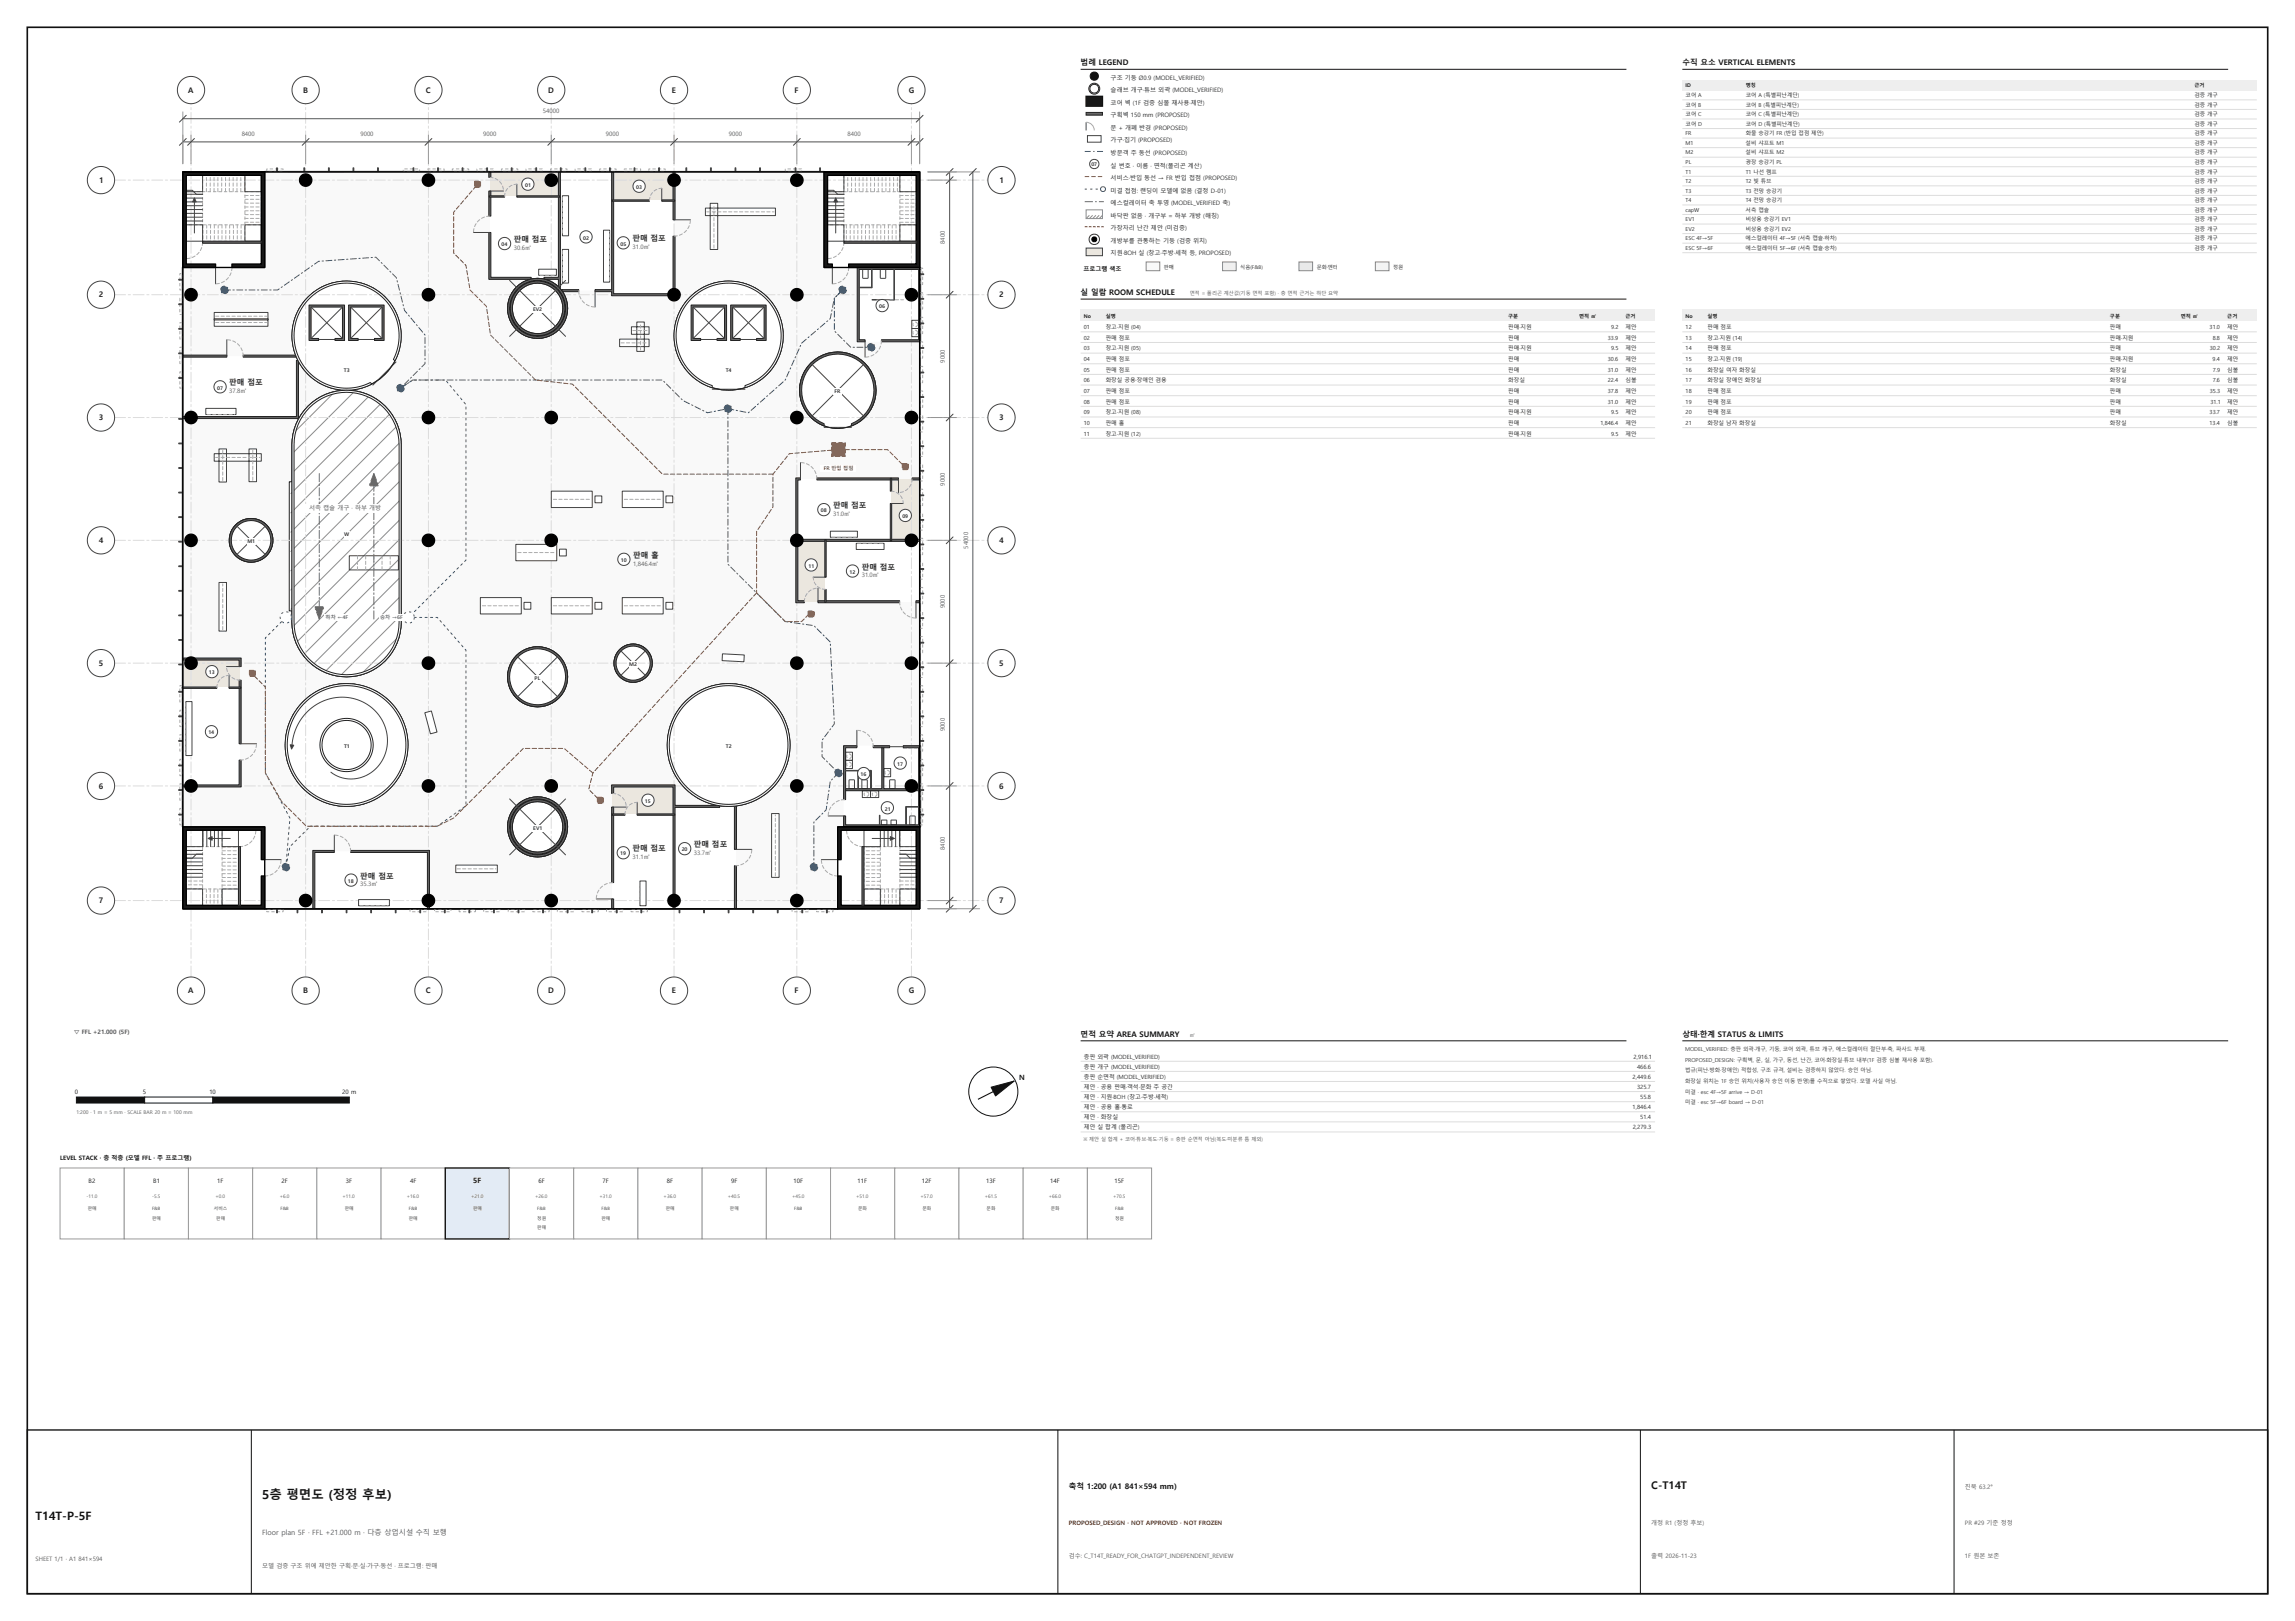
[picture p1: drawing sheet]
<svg xmlns="http://www.w3.org/2000/svg" width="841mm" height="594mm" viewBox="0 0 841 594" stroke-linecap="round" stroke-linejoin="round" font-family="sans-serif">
<defs><g id="words">
<text font-size="4.6" fill="#111" x="96.1" y="549.2">5층 평면도 (정정 후보)</text>
<text font-size="4.2" fill="#111" x="13" y="557">T14T-P-5F</text>
<text font-size="3.9" fill="#111" x="605.1" y="545.6">C-T14T</text>
<g font-size="2.8" fill="#111">
<text x="396" y="24">범례 LEGEND</text>
<text x="616.5" y="24">수직 요소 VERTICAL ELEMENTS</text>
<text x="396" y="108.2">실 일람 ROOM SCHEDULE</text>
<text x="396" y="380">면적 요약 AREA SUMMARY</text>
<text x="616.5" y="380">상태·한계 STATUS &amp; LIMITS</text>
<text x="391.7" y="545.6">축척 1:200 (A1 841×594 mm)</text>
</g>
<g font-size="2.8" fill="#222">
<text x="69" y="34">A</text>
<text x="111" y="34">B</text>
<text x="156.1" y="34">C</text>
<text x="200.9" y="34">D</text>
<text x="246.2" y="34">E</text>
<text x="291.2" y="34">F</text>
<text x="333" y="34">G</text>
<text x="36.3" y="67">1</text>
<text x="366.3" y="67">1</text>
<text x="188.3" y="88.7">판매 점포</text>
<text x="231.8" y="88.5">판매 점포</text>
<text x="36.2" y="109">2</text>
<text x="366.2" y="109">2</text>
<text x="84" y="141.2">판매 점포</text>
<text x="36.2" y="154">3</text>
<text x="366.2" y="154">3</text>
<text x="305.3" y="186.2">판매 점포</text>
<text x="36.2" y="199">4</text>
<text x="366.2" y="199">4</text>
<text x="232" y="204.4">판매 홀</text>
<text x="315.8" y="208.7">판매 점포</text>
<text x="36.2" y="244">5</text>
<text x="366.2" y="244">5</text>
<text x="36.2" y="289">6</text>
<text x="366.2" y="289">6</text>
<text x="231.8" y="312">판매 점포</text>
<text x="254.3" y="310.5">판매 점포</text>
<text x="132" y="322">판매 점포</text>
<text x="36.2" y="331">7</text>
<text x="366.2" y="331">7</text>
<text x="69" y="364">A</text>
<text x="111" y="364">B</text>
<text x="156.1" y="364">C</text>
<text x="200.9" y="364">D</text>
<text x="246.2" y="364">E</text>
<text x="291.2" y="364">F</text>
<text x="333" y="364">G</text>
</g>
<g font-size="2.6" fill="#111">
<text x="373.4" y="395.7">N</text>
<text x="173.4" y="433.5">5F</text>
</g>
<text font-size="2.6" fill="#555" x="96.1" y="562.4">Floor plan 5F · FFL +21.000 m · 다층 상업시설 수직 보행</text>
<g font-size="2.2" fill="#222">
<text x="407" y="29.2">구조 기둥 Ø0.9 (MODEL_VERIFIED)</text>
<text x="407" y="33.8">슬래브 개구·튜브 외곽 (MODEL_VERIFIED)</text>
<text x="407" y="38.4">코어 벽 (1F 검증 심볼 재사용·제안)</text>
<text x="407" y="43">구획벽 150 mm (PROPOSED)</text>
<text x="407" y="47.6">문 + 개폐 반경 (PROPOSED)</text>
<text x="407" y="52.2">가구·집기 (PROPOSED)</text>
<text x="407" y="56.8">방문객 주 동선 (PROPOSED)</text>
<text x="407" y="61.4">실 번호 · 이름 · 면적(폴리곤 계산)</text>
<text x="407" y="66">서비스·반입 동선 → FR 반입 접점 (PROPOSED)</text>
<text x="407" y="70.6">미결 접점: 랜딩이 모델에 없음 (결정 D-01)</text>
<text x="407" y="75.2">에스컬레이터 축 투영 (MODEL_VERIFIED 축)</text>
<text x="407" y="79.8">바닥판 없음 · 개구부 = 하부 개방 (해칭)</text>
<text x="407" y="84.4">가장자리 난간 제안 (미검증)</text>
<text x="407" y="89">개방부를 관통하는 기둥 (검증 위치)</text>
<text x="407" y="93.6">지원·BOH 실 (창고·주방·세척 등, PROPOSED)</text>
</g>
<g font-size="2.2" fill="#555">
<text x="198.9" y="41.5">54000</text>
<text x="88.6" y="50">8400</text>
<text x="132.1" y="50">9000</text>
<text x="177.1" y="50">9000</text>
<text x="222.1" y="50">9000</text>
<text x="267.1" y="50">9000</text>
<text x="310.6" y="50">8400</text>
<text x="346.3" y="89.4" transform="rotate(-90 346.3 89.4)">8400</text>
<text x="188.3" y="91.5">30.6㎡</text>
<text x="231.8" y="91.3">31.0㎡</text>
<text x="346.3" y="132.9" transform="rotate(-90 346.3 132.9)">9000</text>
<text x="84" y="144">37.8㎡</text>
<text x="346.3" y="177.9" transform="rotate(-90 346.3 177.9)">9000</text>
<text x="113.3" y="186.8">서측 캡슐 개구 · 하부 개방</text>
<text x="305.3" y="189">31.0㎡</text>
<text x="354.7" y="201.1" transform="rotate(-90 354.7 201.1)">54000</text>
<text x="232" y="207.2">1,846.4㎡</text>
<text x="315.8" y="211.5">31.0㎡</text>
<text x="346.3" y="222.9" transform="rotate(-90 346.3 222.9)">9000</text>
<text x="346.3" y="267.9" transform="rotate(-90 346.3 267.9)">9000</text>
<text x="346.3" y="311.4" transform="rotate(-90 346.3 311.4)">8400</text>
<text x="231.8" y="314.8">31.1㎡</text>
<text x="254.3" y="313.3">33.7㎡</text>
<text x="132" y="324.8">35.3㎡</text>
<text x="27" y="379">▽ FFL +21.000 (5F)</text>
<text x="720.1" y="545.6">진북 63.2°</text>
<text x="605.1" y="558.8">개정 R1 (정정 후보)</text>
<text x="720.1" y="558.8">PR #29 기준 정정</text>
<text x="13" y="572">SHEET 1/1 · A1 841×594</text>
<text x="96.1" y="574.4">모델 검증 구조 위에 제안한 구획·문·실·가구·동선 · 프로그램: 판매</text>
<text x="391.7" y="570.8">검수: C_T14T_READY_FOR_CHATGPT_INDEPENDENT_REVIEW</text>
<text x="605.1" y="570.8">출력 2026-11-23</text>
<text x="720.1" y="570.8">1F 원본 보존</text>
</g>
<g font-size="2.2" fill="#111">
<text x="397" y="99.2">프로그램 색조</text>
<text x="27.4" y="400.8">0</text>
<text x="52.4" y="400.8">5</text>
<text x="76.7" y="400.8">10</text>
<text x="125.4" y="400.8">20 m</text>
<text x="22" y="425">LEVEL STACK · 층 적층 (모델 FFL · 주 프로그램)</text>
<text x="32.5" y="433.5">B2</text>
<text x="56.2" y="433.5">B1</text>
<text x="79.6" y="433.5">1F</text>
<text x="103.2" y="433.5">2F</text>
<text x="126.7" y="433.5">3F</text>
<text x="150.3" y="433.5">4F</text>
<text x="197.3" y="433.5">6F</text>
<text x="220.8" y="433.5">7F</text>
<text x="244.4" y="433.5">8F</text>
<text x="267.9" y="433.5">9F</text>
<text x="290.8" y="433.5">10F</text>
<text x="314.3" y="433.5">11F</text>
<text x="337.8" y="433.5">12F</text>
<text x="361.3" y="433.5">13F</text>
<text x="384.9" y="433.5">14F</text>
<text x="408.4" y="433.5">15F</text>
</g>
<text font-size="2.2" fill="#9b1c1c" x="391.7" y="558.8">PROPOSED_DESIGN · NOT APPROVED · NOT FROZEN</text>
<g font-size="2.1" fill="#222">
<text x="397.2" y="387.9">층판 외곽 (MODEL_VERIFIED)</text>
<text x="598.6" y="387.9">2,916.1</text>
<text x="397.2" y="391.6">층판 개구 (MODEL_VERIFIED)</text>
<text x="397.2" y="395.3">층판 순면적 (MODEL_VERIFIED)</text>
<text x="598.3" y="395.3">2,449.6</text>
<text x="599.9" y="391.6">466.6</text>
<text x="397.2" y="399">제안 · 공용 판매·객석·문화 주 공간</text>
<text x="599.9" y="399">325.7</text>
<text x="397.2" y="402.7">제안 · 지원·BOH (창고·주방·세척)</text>
<text x="397.2" y="406.4">제안 · 공용 홀·통로</text>
<text x="598.3" y="406.4">1,846.4</text>
<text x="601.1" y="402.7">55.8</text>
<text x="397.2" y="410.1">제안 · 화장실</text>
<text x="397.2" y="413.8">제안 실 합계 (폴리곤)</text>
<text x="598.3" y="413.8">2,279.3</text>
<text x="601.1" y="410.1">51.4</text>
</g>
<g font-size="2" fill="#222">
<text x="617.7" y="35.6">코어 A</text>
<text x="639.7" y="35.6">코어 A (특별피난계단)</text>
<text x="804.2" y="35.6">검증 개구</text>
<text x="617.7" y="39.1">코어 B</text>
<text x="639.7" y="39.1">코어 B (특별피난계단)</text>
<text x="804.2" y="39.1">검증 개구</text>
<text x="617.7" y="42.6">코어 C</text>
<text x="617.7" y="46.1">코어 D</text>
<text x="639.7" y="42.6">코어 C (특별피난계단)</text>
<text x="639.7" y="46.1">코어 D (특별피난계단)</text>
<text x="804.2" y="42.6">검증 개구</text>
<text x="804.2" y="46.1">검증 개구</text>
<text x="617.7" y="49.6">FR</text>
<text x="617.7" y="53.1">M1</text>
<text x="639.7" y="53.1">설비 샤프트 M1</text>
<text x="639.7" y="49.6">화물 승강기 FR (반입 접점 제안)</text>
<text x="804.2" y="49.6">검증 개구</text>
<text x="804.2" y="53.1">검증 개구</text>
<text x="617.7" y="56.6">M2</text>
<text x="639.7" y="56.6">설비 샤프트 M2</text>
<text x="804.2" y="56.6">검증 개구</text>
<text x="617.7" y="60.1">PL</text>
<text x="617.7" y="63.6">T1</text>
<text x="639.7" y="60.1">광장 승강기 PL</text>
<text x="639.7" y="63.6">T1 나선 램프</text>
<text x="804.2" y="60.1">검증 개구</text>
<text x="804.2" y="63.6">검증 개구</text>
<text x="617.7" y="67.1">T2</text>
<text x="617.7" y="70.6">T3</text>
<text x="639.7" y="67.1">T2 빛 튜브</text>
<text x="639.7" y="70.6">T3 전망 승강기</text>
<text x="804.2" y="67.1">검증 개구</text>
<text x="804.2" y="70.6">검증 개구</text>
<text x="617.7" y="74.1">T4</text>
<text x="617.7" y="77.6">capW</text>
<text x="639.7" y="77.6">서측 캡슐</text>
<text x="639.7" y="74.1">T4 전망 승강기</text>
<text x="804.2" y="74.1">검증 개구</text>
<text x="804.2" y="77.6">검증 개구</text>
<text x="617.7" y="81.1">EV1</text>
<text x="639.7" y="81.1">비상용 승강기 EV1</text>
<text x="804.2" y="81.1">검증 개구</text>
<text x="617.7" y="84.6">EV2</text>
<text x="617.7" y="88.1">ESC 4F→5F</text>
<text x="639.7" y="88.1">에스컬레이터 4F→5F (서측 캡슐·하차)</text>
<text x="639.7" y="84.6">비상용 승강기 EV2</text>
<text x="804.2" y="84.6">검증 개구</text>
<text x="804.2" y="88.1">검증 개구</text>
<text x="617.7" y="91.6">ESC 5F→6F</text>
<text x="639.7" y="91.6">에스컬레이터 5F→6F (서측 캡슐·승차)</text>
<text x="804.2" y="91.6">검증 개구</text>
<text x="397.2" y="120.6">01</text>
<text x="397.2" y="124.5">02</text>
<text x="405.2" y="120.6">창고·지원 (04)</text>
<text x="405.2" y="124.5">판매 점포</text>
<text x="552.7" y="120.6">판매·지원</text>
<text x="552.7" y="124.5">판매</text>
<text x="589.2" y="124.5">33.9</text>
<text x="590.4" y="120.6">9.2</text>
<text x="595.7" y="124.5">제안</text>
<text x="595.7" y="120.6">제안</text>
<text x="617.7" y="120.6">12</text>
<text x="617.7" y="124.5">13</text>
<text x="625.7" y="120.6">판매 점포</text>
<text x="625.7" y="124.5">창고·지원 (14)</text>
<text x="773.2" y="120.6">판매</text>
<text x="773.2" y="124.5">판매·지원</text>
<text x="809.7" y="120.6">31.0</text>
<text x="810.8" y="124.5">8.8</text>
<text x="816.2" y="120.6">제안</text>
<text x="816.2" y="124.5">제안</text>
<text x="397.2" y="128.4">03</text>
<text x="405.2" y="128.4">창고·지원 (05)</text>
<text x="552.7" y="128.4">판매·지원</text>
<text x="590.4" y="128.4">9.5</text>
<text x="595.7" y="128.4">제안</text>
<text x="617.7" y="128.4">14</text>
<text x="625.7" y="128.4">판매 점포</text>
<text x="773.2" y="128.4">판매</text>
<text x="809.8" y="128.4">30.2</text>
<text x="816.2" y="128.4">제안</text>
<text x="397.2" y="132.3">04</text>
<text x="397.2" y="136.2">05</text>
<text x="405.2" y="132.3">판매 점포</text>
<text x="405.2" y="136.2">판매 점포</text>
<text x="552.7" y="132.3">판매</text>
<text x="552.7" y="136.2">판매</text>
<text x="589.2" y="132.3">30.6</text>
<text x="589.2" y="136.2">31.0</text>
<text x="595.7" y="132.3">제안</text>
<text x="595.7" y="136.2">제안</text>
<text x="617.7" y="132.3">15</text>
<text x="617.7" y="136.2">16</text>
<text x="625.7" y="132.3">창고·지원 (19)</text>
<text x="625.7" y="136.2">화장실 여자 화장실</text>
<text x="773.2" y="132.3">판매·지원</text>
<text x="773.2" y="136.2">화장실</text>
<text x="810.8" y="132.3">9.4</text>
<text x="810.9" y="136.2">7.9</text>
<text x="816.2" y="136.2">심볼</text>
<text x="816.2" y="132.3">제안</text>
<text x="397.2" y="140.1">06</text>
<text x="397.2" y="144">07</text>
<text x="405.2" y="140.1">화장실 공용·장애인 겸용</text>
<text x="405.2" y="144">판매 점포</text>
<text x="552.7" y="140.1">화장실</text>
<text x="552.7" y="144">판매</text>
<text x="589.2" y="140.1">22.4</text>
<text x="589.2" y="144">37.8</text>
<text x="595.7" y="140.1">심볼</text>
<text x="595.7" y="144">제안</text>
<text x="617.7" y="140.1">17</text>
<text x="617.7" y="144">18</text>
<text x="625.7" y="140.1">화장실 장애인 화장실</text>
<text x="625.7" y="144">판매 점포</text>
<text x="773.2" y="140.1">화장실</text>
<text x="773.2" y="144">판매</text>
<text x="809.8" y="144">35.3</text>
<text x="810.8" y="140.1">7.6</text>
<text x="816.2" y="144">제안</text>
<text x="816.2" y="140.1">심볼</text>
<text x="397.2" y="147.9">08</text>
<text x="405.2" y="147.9">판매 점포</text>
<text x="552.7" y="147.9">판매</text>
<text x="589.2" y="147.9">31.0</text>
<text x="595.7" y="147.9">제안</text>
<text x="617.7" y="147.9">19</text>
<text x="625.7" y="147.9">판매 점포</text>
<text x="773.2" y="147.9">판매</text>
<text x="810" y="147.9">31.1</text>
<text x="816.2" y="147.9">제안</text>
<text x="397.2" y="151.8">09</text>
<text x="397.2" y="155.7">10</text>
<text x="405.2" y="151.8">창고·지원 (08)</text>
<text x="405.2" y="155.7">판매 홀</text>
<text x="552.7" y="151.8">판매·지원</text>
<text x="552.7" y="155.7">판매</text>
<text x="586.5" y="155.7">1,846.4</text>
<text x="590.4" y="151.8">9.5</text>
<text x="595.7" y="155.7">제안</text>
<text x="595.7" y="151.8">제안</text>
<text x="617.7" y="151.8">20</text>
<text x="617.7" y="155.7">21</text>
<text x="625.7" y="151.8">판매 점포</text>
<text x="625.7" y="155.7">화장실 남자 화장실</text>
<text x="773.2" y="151.8">판매</text>
<text x="773.2" y="155.7">화장실</text>
<text x="809.7" y="155.7">13.4</text>
<text x="809.7" y="151.8">33.7</text>
<text x="816.2" y="155.7">심볼</text>
<text x="816.2" y="151.8">제안</text>
<text x="397.2" y="159.6">11</text>
<text x="405.2" y="159.6">창고·지원 (12)</text>
<text x="552.7" y="159.6">판매·지원</text>
<text x="590.4" y="159.6">9.5</text>
<text x="595.7" y="159.6">제안</text>
</g>
<g font-size="2" fill="#333">
<text x="617.5" y="385.2">MODEL_VERIFIED: 층판 외곽·개구, 기둥, 코어 외곽, 튜브 개구, 에스컬레이터 절단부·축, 파사드 부재.</text>
<text x="617.5" y="389.1">PROPOSED_DESIGN: 구획벽, 문, 실, 가구, 동선, 난간, 코어·화장실·튜브 내부(1F 검증 심볼 재사용 포함).</text>
<text x="617.5" y="393">법규(피난·방화·장애인) 적합성, 구조 규격, 설비는 검증하지 않았다. 승인 아님.</text>
<text x="617.5" y="396.9">화장실 위치는 1F 승인 위치(사용자 승인 이동 반영)를 수직으로 쌓았다. 모델 사실 아님.</text>
<text x="617.5" y="400.8">미결 · esc 4F→5F arrive → D-01</text>
<text x="617.5" y="404.7">미결 · esc 5F→6F board → D-01</text>
</g>
<g font-size="1.9" fill="#111">
<text x="617.7" y="31.8">ID</text>
<text x="639.7" y="31.8">명칭</text>
<text x="804.2" y="31.8">근거</text>
<text x="397.2" y="116.4">No</text>
<text x="405.2" y="116.4">실명</text>
<text x="552.7" y="116.4">구분</text>
<text x="578.7" y="116.4">면적 ㎡</text>
<text x="595.7" y="116.4">근거</text>
<text x="617.7" y="116.4">No</text>
<text x="625.7" y="116.4">실명</text>
<text x="773.2" y="116.4">구분</text>
<text x="799.2" y="116.4">면적 ㎡</text>
<text x="816.2" y="116.4">근거</text>
</g>
<g font-size="1.9" fill="#333">
<text x="399.9" y="60.8">07</text>
<text x="192.5" y="68.5">01</text>
<text x="233.1" y="69.3">03</text>
<text x="213.7" y="87.8">02</text>
<text x="227.3" y="90">05</text>
<text x="183.8" y="90.3">04</text>
<text x="322.2" y="113">06</text>
<text x="195.3" y="114">EV2</text>
<text x="126" y="136.4">T3</text>
<text x="265.9" y="136.4">T4</text>
<text x="79.6" y="142.7">07</text>
<text x="305.8" y="144">FR</text>
<text x="300.8" y="187.7">08</text>
<text x="330.7" y="189.9">09</text>
<text x="126.1" y="196.5">W</text>
<text x="90.7" y="199">M1</text>
<text x="227.5" y="206">10</text>
<text x="296.2" y="208">11</text>
<text x="311.3" y="210.3">12</text>
<text x="230.6" y="244">M2</text>
<text x="76.5" y="247.1">13</text>
<text x="195.9" y="249">PL</text>
<text x="76.4" y="269.1">14</text>
<text x="126.1" y="274">T1</text>
<text x="266" y="274">T2</text>
<text x="328.7" y="280.6">17</text>
<text x="315.4" y="284.5">16</text>
<text x="236.3" y="294.2">15</text>
<text x="324.2" y="297">21</text>
<text x="195.4" y="304">EV1</text>
<text x="249.8" y="312">20</text>
<text x="227.3" y="313.5">19</text>
<text x="127.5" y="323.5">18</text>
</g>
<g font-size="1.9" fill="#222">
<text x="426.5" y="98.6">판매</text>
<text x="454.5" y="98.6">식음(F&amp;B)</text>
<text x="482.5" y="98.6">문화·엔터</text>
<text x="510.5" y="98.6">정원</text>
</g>
<g font-size="1.9" fill="#555">
<text x="436" y="108.2">면적 = 폴리곤 계산값(기둥 면적 포함) · 층 면적 근거는 하단 요약</text>
<text x="436" y="380">㎡</text>
<text x="28" y="408.2">1:200 · 1 m = 5 mm · SCALE BAR 20 m = 100 mm</text>
<text x="397" y="418.2">※ 제안 실 합계 + 코어·튜브·복도·기둥 = 층판 순면적 아님(복도·미분류 틈 제외)</text>
</g>
<text font-size="1.9" fill="#9a5b1e" x="301.8" y="172.3">FR 반입 접점</text>
<g font-size="1.9" fill="#7a3b8c">
<text x="119.3" y="226.8">하차 ←4F</text>
<text x="139.4" y="226.8">승차 →6F</text>
</g>
<g font-size="1.8" fill="#555">
<text x="31.7" y="439">-11.0</text>
<text x="55.8" y="439">-5.5</text>
<text x="79" y="439">+0.0</text>
<text x="102.5" y="439">+6.0</text>
<text x="125.5" y="439">+11.0</text>
<text x="149.1" y="439">+16.0</text>
<text x="172.6" y="439">+21.0</text>
<text x="196.1" y="439">+26.0</text>
<text x="219.7" y="439">+31.0</text>
<text x="243.2" y="439">+36.0</text>
<text x="266.8" y="439">+40.5</text>
<text x="290.3" y="439">+45.0</text>
<text x="313.8" y="439">+51.0</text>
<text x="337.3" y="439">+57.0</text>
<text x="360.9" y="439">+61.5</text>
<text x="384.4" y="439">+66.0</text>
<text x="407.9" y="439">+70.5</text>
</g>
<g font-size="1.6" fill="#333">
<text x="32.2" y="443.5">판매</text>
<text x="55.7" y="443.5">F&amp;B</text>
<text x="78.4" y="443.5">서비스</text>
<text x="102.8" y="443.5">F&amp;B</text>
<text x="126.3" y="443.5">판매</text>
<text x="149.8" y="443.5">F&amp;B</text>
<text x="173.4" y="443.5">판매</text>
<text x="196.9" y="443.5">F&amp;B</text>
<text x="220.4" y="443.5">F&amp;B</text>
<text x="244" y="443.5">판매</text>
<text x="267.5" y="443.5">판매</text>
<text x="291" y="443.5">F&amp;B</text>
<text x="314.5" y="443.5">문화</text>
<text x="338" y="443.5">문화</text>
<text x="361.5" y="443.5">문화</text>
<text x="385.1" y="443.5">문화</text>
<text x="408.7" y="443.5">F&amp;B</text>
<text x="55.7" y="447">판매</text>
<text x="79.2" y="447">판매</text>
<text x="149.8" y="447">판매</text>
<text x="196.9" y="447">정원</text>
<text x="220.4" y="447">판매</text>
<text x="408.7" y="447">정원</text>
<text x="196.9" y="450.5">판매</text>
</g>
</g></defs>
<path d="M10 10h821v574h-821z" fill="none" stroke="#111" stroke-width=".6"/>
<path d="M179.5 63h25.5v9h-25.5z" fill-rule="evenodd" fill="#ebe7df"/>
<path d="M205 63h19.5v43.5h-18.6l-.9-1z" fill-rule="evenodd" fill="#fff"/>
<path d="M224.5 63h22.5v10.5h-22.5z" fill-rule="evenodd" fill="#ebe7df"/>
<g fill="#fff">
<path d="M179.5 72h25.5v30h-25.5z" fill-rule="evenodd"/>
<path d="M224.5 73.5h22.5v34.5h-22.5z" fill-rule="evenodd"/>
<path d="M67 130.5h41.6l.4 1.1v21.4h-42z" fill-rule="evenodd"/>
<path d="M292 175.5h34.5v22.5h-34.5z" fill-rule="evenodd"/>
</g>
<path d="M326.5 175.5h10.5v22.5h-10.5z" fill-rule="evenodd" fill="#ebe7df"/>
<path d="M97 63h82.5v38.9l16.5 .2-3.2 .8-2.5 1.4a11 11 0 0 0-3.9 11.5 11 11 0 0 0 9.2 8.1h2.9l4-1.4 2.3-1.7 1.7-2.3 .7-1.3 .7-2.8v-2.8l-.7-2.8-1.4-2.4 18.7 .1 .1 1.5 22.4-.1v-44.9h55v34.9l12.3 .1-.2 .4 .1 26.7 .3 .2h22.5v147.9h-27.5l-.4 .2v29.2l.2 .4-2.3 .1v29.9h-240l30-.1v-29.9h-30v-205h30zM292 175.5v45h45v-45zM293 143a14 14 0 0 0 28 0 14 14 0 0 0-28 0zM244.5 273.1a22.5 22.5 0 0 0 44.9 0 22.5 22.5 0 0 0-44.9 0zM247 123a20 20 0 0 0 40 0 20 20 0 0 0-40 0zM224.6 288l-.1 44.9 45 .1v-37.5h-22.5l-.1-7.5zM225 243a7 7 0 0 0 14 0 7 7 0 0 0-14 0zM186 248a11 11 0 0 0 22 0 11 11 0 0 0-22 0zM186 303a11 11 0 0 0 22 0 11 11 0 0 0-22 0zM115 312.1l.1 20.9 41.9-.1-.1-20.9zM104.5 273a22.5 22.5 0 0 0 45 0 22.5 22.5 0 0 0-45 0zM112.9 148.8l-2.5 3.1-1.9 3.4a20.2 20.2 0 0 0-1.5 7.7v13.5l-1 .2v47l1 .1v4.2l.4 3.9 1.1 3.8 .9 1.7 2.1 3.3 1.4 1.5 3 2.4 1.7 1.1a20 20 0 0 0 23.5-3.6l1.4-1.4a20.7 20.7 0 0 0 4.1-8.8l.4-3.9v-65a19.9 19.9 0 0 0-7.3-15.5l-3.3-2.1-1.7-.9a20.7 20.7 0 0 0-7.7-1.5l-3.9 .4-3.8 1.1-3.4 1.9zM67 130.5l.1 22.5h41.8l.1-21.3-.3-.8a20 20 0 0 0 25 10.9 20 20 0 0 0 12.6-24.2l-1.4-3.6a19.9 19.9 0 0 0-15.5-10.8l-3.9-.1a19.9 19.9 0 0 0-13.7 6.9l-2.2 3.2a20.4 20.4 0 0 0-1 17.3zM84 198a8 8 0 0 0 16 0 8 8 0 0 0-16 0zM67 241.5v46.4l20.9 .1 .1-46.4z" fill-rule="evenodd" fill="#f9f9f9"/>
<path d="M292 198h10.5v22.5h-10.5z" fill-rule="evenodd" fill="#ebe7df"/>
<path d="M302.5 198h34.5v22.5h-34.5z" fill-rule="evenodd" fill="#fff"/>
<path d="M67 241.5h21v10.5h-21z" fill-rule="evenodd" fill="#ebe7df"/>
<path d="M67 252h21v36h-21z" fill-rule="evenodd" fill="#fff"/>
<path d="M224.5 288h22.5v10.5h-22.5z" fill-rule="evenodd" fill="#ebe7df"/>
<g fill="#fff">
<path d="M115 312h42v21h-42z" fill-rule="evenodd"/>
<path d="M224.5 298.5h22.5v34.5h-22.5z" fill-rule="evenodd"/>
<path d="M247 295.5h22.5v37.5h-22.5z" fill-rule="evenodd"/>
</g>
<g fill="none" stroke="#222" stroke-width=".37">
<path d="M112.9 148.9a20 20 0 0 1 21.8-4.4 20 20 0 0 1 12.3 18.5v65a20 20 0 0 1-21.1 19.9 20 20 0 0 1-18.9-22v-2.1h-1v-47.3h1v-13.5a20 20 0 0 1 5.9-14.1z"/>
<circle cx="197" cy="113" r="11"/>
<circle cx="127" cy="123" r="20"/>
<circle cx="267.1" cy="123" r="20"/>
<circle cx="307" cy="143" r="14"/>
<circle cx="92" cy="198" r="8"/>
<circle cx="197" cy="248" r="11"/>
<circle cx="232" cy="243" r="7"/>
<circle cx="127" cy="273.1" r="22.5"/>
<circle cx="267.1" cy="273" r="22.5"/>
<circle cx="197" cy="303" r="11"/>
</g>
<g fill="none" stroke="#8c8c8c" stroke-width=".37">
<path d="M122 144.3l-13.7 13.7M129.5 143.8l-21.9 21.9M135 145.4l-27.4 27.4M139.4 148.1l-32.8 32.8M142.8 151.8l-36.2 36.1M145.2 156.4l-38.6 38.6M146.4 162.3l-39.8 39.8M146.4 176.4l-39.8 39.8M146.4 169.4l-39.8 39.8M146.4 197.6l-37.5 37.5M146.4 190.6l-38.7 38.7M146.4 183.5l-39.7 39.7"/>
<path d="M146.4 218.9l-27 27M146.4 211.8l-31.4 31.4M146.4 204.7l-34.9 34.9M145.4 234l-12.5 12.5M146.4 225.9l-21.4 21.4"/>
</g>
<g fill="none" stroke="#dcdcdc" stroke-width=".37" stroke-dasharray="4 1 .8 1">
<path d="M42 66h320M42 108h320M42 153h320M42 198h320M42 243h320M42 288h320M42 330h320M70 358v-320M112 358v-320M157 358v-320M202 358v-320M247 358v-320"/>
<path d="M292 358v-320M334 358v-320"/>
</g>
<path d="M221.2 84.3h2.2v19.1h-2.2zM206.1 71.7h2.2v14.7h-2.2zM206.1 91.4h2.2v12.3h-2.2z" fill-rule="evenodd" fill="#fff" stroke="#444" stroke-width=".37"/>
<path d="M206.1 72.2v13.7M206.1 91.9v11.3M223.4 102.9v-18.1" fill="none" stroke="#aaa" stroke-width=".37" stroke-dasharray="1.2 .8"/>
<path d="M197.4 98.6h6.5v2.3h-6.5z" fill-rule="evenodd" fill="#fff" stroke="#444" stroke-width=".37"/>
<path d="M197.9 100.9h5.5" fill="none" stroke="#aaa" stroke-width=".37" stroke-dasharray="1.2 .8"/>
<path d="M75.4 149.6h11.1v2.3h-11.1z" fill-rule="evenodd" fill="#fff" stroke="#444" stroke-width=".37"/>
<path d="M75.9 151.9h10.1" fill="none" stroke="#aaa" stroke-width=".37" stroke-dasharray="1.2 .8"/>
<path d="M304.3 194.7h9.9v2.2h-9.9z" fill-rule="evenodd" fill="#fff" stroke="#444" stroke-width=".37"/>
<path d="M304.8 196.9h8.9" fill="none" stroke="#aaa" stroke-width=".37" stroke-dasharray="1.2 .8"/>
<path d="M78.5 166.3v2.7h17.3v-2.7zM80.2 213.4v17.9h2.8v-17.9zM80.2 164.5v12.1h2.8v-12.1zM91.3 164.5v12h2.7v-12zM155.7 261.2l2 7.7 2.5-.6-2.1-7.8zM78.5 114.5v2.8h19.7v-2.8zM78.5 116.8v2.8h19.7v-2.8zM227.1 124.3v2.7h10.8v-2.7zM231.4 119.8v2.7h6.5v-2.7zM233.4 118v10.8h2.7v-10.8zM282.7 298.1v23.4h2.8v-23.4zM264.7 239.6l-.1 2.5 8 .4 .1-2.5zM167 317v2.8h15.2v-2.8zM176 219v6h15v-6zM192 220.7v2.5h2.5v-2.5zM202 219v6h15v-6zM218 220.7v2.5h2.5v-2.5zM228 219v6h15v-6zM244 220.7v2.5h2.5v-2.5zM189 199.5v6h15v-6zM205 201.2v2.5h2.5v-2.5zM202 180v6h15v-6zM218 181.7v2.5h2.5v-2.5zM228 180v6h15v-6zM244 181.7v2.5h2.5v-2.5zM258.5 76.3v2.7h25.7v-2.7zM260.2 74.5v16.9h2.8v-16.9z" fill-rule="evenodd" fill="#fff" stroke="#444" stroke-width=".37"/>
<g fill="none" stroke="#aaa" stroke-width=".37" stroke-dasharray="1.2 .8">
<path d="M259 77.6h24.7M261.6 90.9v-15.9M79 115.9h18.7M79 118.2h18.7M227.6 125.6h9.8M231.9 121.1h5.5M234.7 128.3v-9.8M79 167.6h16.3M81.6 176.1v-11.1M92.6 176v-11M202.8 183h13.5M228.8 183h13.5"/>
<path d="M189.8 202.5h13.5M81.6 230.8v-16.9M176.8 222h13.5M202.8 222h13.5M228.8 222h13.5M167.5 318.4h14.2M284.1 321v-22.4"/>
</g>
<path d="M313.8 199.1h10.2v2.3h-10.2z" fill-rule="evenodd" fill="#fff" stroke="#444" stroke-width=".37"/>
<path d="M323.5 199.1h-9.2" fill="none" stroke="#aaa" stroke-width=".37" stroke-dasharray="1.2 .8"/>
<path d="M68.1 257.1h2.3v19.8h-2.3z" fill-rule="evenodd" fill="#fff" stroke="#444" stroke-width=".37"/>
<path d="M68.1 257.6v18.8" fill="none" stroke="#aaa" stroke-width=".37" stroke-dasharray="1.2 .8"/>
<path d="M131.4 329.7h11.3v2.2h-11.3z" fill-rule="evenodd" fill="#fff" stroke="#444" stroke-width=".37"/>
<path d="M131.9 331.9h10.3" fill="none" stroke="#aaa" stroke-width=".37" stroke-dasharray="1.2 .8"/>
<path d="M234.5 322.8h2.2v9.1h-2.2z" fill-rule="evenodd" fill="#fff" stroke="#444" stroke-width=".37"/>
<g fill="none" stroke="#aaa" stroke-width=".37" stroke-dasharray="1.2 .8">
<path d="M75.6 70.2v-6M77 70.2v-6M78.4 70.2v-6M79.8 70.2v-6M81.2 70.2v-6M82.6 70.2v-6M84 70.2v-6M85.4 70.2v-6M86.8 70.2v-6M88.2 70.2v-6M89.6 70.2v-6M89.8 71.6h6"/>
<path d="M89.8 73h6M89.8 74.4h6M89.8 75.8h6M89.8 77.2h6M89.8 78.6h6M74.4 82.4v6M75.7 82.4v6M77.1 82.4v6M78.5 82.4v6M79.9 82.4v6M81.3 82.4v6M82.7 82.4v6"/>
<path d="M84.1 82.4v6M85.6 82.4v6M87 82.4v6M88.4 82.4v6M89.8 80h6M89.8 81.4h6M131 208.8v-5.2M134 208.8v-5.2M137 208.8v-5.2M140 208.8v-5.2M143 208.8v-5.2M234.5 323.3v8.1"/>
</g>
<g fill="none" stroke="#444" stroke-width=".37">
<path d="M68.2 64.2h6v6h-6zM68.2 69.7h2.3l1.5 1.5h2.2M68.2 79.6h6M68.2 78.2h6M68.2 76.8h6M68.2 75.4h6M68.2 74h6M68.2 72.6h6M68.2 71.2h6M71.2 74v11.4M89.8 64.2h6v6h-6zM68.2 82.4h6v6h-6z"/>
<path d="M68.2 81h6M89.8 82.4h6v6h-6zM316.2 98.8l1.9 .1-.1 3.1-1.8-.1zM322.6 98.8l1.9 .1v3.1l-1.9-.1zM334.1 117.4h2.5v3h-2.5zM334.1 120.4h2.5v3h-2.5zM128 203.7l18-.1v5.2h-18zM309.9 278.6h2.5v3h-2.5zM309.9 275.6h2.5v3h-2.5zM311.2 285.8l1.9 .1-.1 3.1-1.8-.1zM315.9 285.8l1.9 .1-.1 3.1-1.8-.1zM316 289.8h3v2.5h-3z"/>
<path d="M319 289.8h3v2.5h-3zM323.9 281.6h2.5v3h-2.5zM326.1 285.8l1.9 .1-.1 3.1-1.9-.1zM333.4 299.1h1.9l-.1 3.1-1.8-.1zM323.1 300.5h1.8l.1 1.7h-1.9zM326.6 300.5h1.8l.1 1.7h-1.9z"/>
</g>
<g fill="none" stroke="#aaa" stroke-width=".37" stroke-dasharray="1.2 .8" stroke-linecap="butt">
<path d="M68.2 70.2h6v12.2h-6zM74.2 64.2h15.6v6h-15.6zM89.8 70.2h6v12.2h-6zM74.2 82.4h15.6v6h-15.6z"/>
<circle cx="335.4" cy="118.9" r=".85"/>
<circle cx="335.4" cy="121.9" r=".85"/>
<circle cx="311.1" cy="277.1" r=".85"/>
<circle cx="311.1" cy="280.1" r=".85"/>
<circle cx="317.5" cy="291" r=".85"/>
<circle cx="320.5" cy="291" r=".85"/>
<circle cx="325.1" cy="283.1" r=".85"/>
</g>
<path d="M71.2 72.5l.7 1.5h-1.3z" fill="#333" stroke="#444" stroke-width=".37"/>
<path d="M303.2 70.2h6v12.2h-6zM309.2 64.2h20.6v6h-20.6zM329.8 70.2h6v12.2h-6zM309.2 82.4h20.6v6h-20.6z" fill="none" stroke="#aaa" stroke-width=".37" stroke-dasharray="1.2 .8" stroke-linecap="butt"/>
<g fill="none" stroke="#444" stroke-width=".37">
<path d="M303.2 64.2h6v6h-6zM303.2 69.7h2.3l1.5 1.5h2.2M303.2 79.6h6M303.2 78.2h6M303.2 76.8h6M303.2 75.4h6M303.2 74h6M303.2 72.6h6M303.2 71.2h6M306.2 74v11.4M329.8 64.2h6v6h-6zM303.2 82.4h6v6h-6z"/>
<path d="M303.2 81h6M329.8 82.4h6v6h-6z"/>
</g>
<g fill="none" stroke="#aaa" stroke-width=".37" stroke-dasharray="1.2 .8">
<path d="M310.6 70.2v-6M312 70.2v-6M313.5 70.2v-6M314.8 70.2v-6M316.3 70.2v-6M317.7 70.2v-6M319.1 70.2v-6M320.5 70.2v-6M321.9 70.2v-6M323.3 70.2v-6M324.7 70.2v-6M326 70.2v-6"/>
<path d="M327.4 70.2v-6M328.8 70.2v-6M329.8 71.6h6M329.8 73h6M329.8 74.4h6M329.8 75.9h6M329.8 77.3h6M329.8 78.7h6M310.2 82.4v6M311.6 82.4v6M313 82.4v6M314.4 82.4v6"/>
<path d="M315.8 82.4v6M317.2 82.4v6M318.6 82.4v6M320 82.4v6M321.4 82.4v6M322.8 82.4v6M324.2 82.4v6M325.6 82.4v6M327 82.4v6M328.4 82.4v6M329.8 80.1h6M329.8 81.5h6"/>
</g>
<path d="M306.2 72.5l.7 1.5h-1.3z" fill="#333" stroke="#444" stroke-width=".37"/>
<path d="M316.6 310.2h6v15.6h-6zM322.6 304.2h7.2v6h-7.2zM329.8 310.2h6v15.6h-6zM322.6 325.8h7.2v6h-7.2z" fill="none" stroke="#aaa" stroke-width=".37" stroke-dasharray="1.2 .8" stroke-linecap="butt"/>
<g fill="none" stroke="#444" stroke-width=".37">
<path d="M316.6 304.2h6v6h-6zM319.6 307.2h6.7M324 304.2v6M325.4 304.2v6M326.8 304.2v6M328.2 304.2v6M329.6 304.2v6M329.8 304.2h6v6h-6zM329.8 311.6h6M329.8 314.4h6M329.8 315.8h6M329.8 317.2h6"/>
<path d="M329.8 318.6h6M335.8 313h-6h2.2l1.5 1.5h2.3M316.6 325.8h6v6h-6zM329.8 325.8h6v6h-6zM329.8 320h6M329.8 321.4h6"/>
</g>
<g fill="none" stroke="#aaa" stroke-width=".37" stroke-dasharray="1.2 .8">
<path d="M322.6 318.8h-6M322.6 317.4h-6M322.6 316h-6M322.6 314.6h-6M322.6 313.2h-6M322.6 311.8h-6M322.6 310.4h-6M322.6 324.4h-6M322.6 323h-6M322.6 321.6h-6M322.6 320.2h-6M322.8 325.8v6"/>
<path d="M324.2 325.8v6M325.6 325.8v6M327 325.8v6M328.4 325.8v6M329.8 322.8h6M329.8 324.2h6M329.8 325.6h6"/>
</g>
<path d="M326.3 306.6l1.5 .6-1.5 .7z" fill="#333" stroke="#444" stroke-width=".37"/>
<path d="M68.2 310.2h6v15.6h-6zM74.2 304.2h7.2v6h-7.2zM81.4 310.2h6v15.6h-6zM74.2 325.8h7.2v6h-7.2z" fill="none" stroke="#aaa" stroke-width=".37" stroke-dasharray="1.2 .8" stroke-linecap="butt"/>
<g fill="none" stroke="#444" stroke-width=".37">
<path d="M68.2 304.2h6v6h-6zM68.2 311.6h6M68.2 313h6M68.2 314.4h6M68.2 315.8h6M68.2 317.2h6M68.2 318.6h6M74.2 313h-2.2l-1.5 1.5h-2.3M74.4 304.2v6M75.8 304.2v6M77.2 304.2v6M77.7 307.2h6.7"/>
<path d="M78.6 304.2v6M80 304.2v6M81.4 304.2h6v6h-6zM68.2 325.8h6v6h-6zM68.2 320h6M68.2 321.4h6M81.4 325.8h6v6h-6z"/>
</g>
<g fill="none" stroke="#aaa" stroke-width=".37" stroke-dasharray="1.2 .8">
<path d="M81.4 318.8h6M81.4 317.4h6M81.4 316h6M81.4 314.6h6M81.4 313.2h6M81.4 311.8h6M81.4 310.4h6M74.2 322.8h-6M74.2 324.2h-6M74.2 325.6h-6M75.6 325.8v6M77 325.8v6"/>
<path d="M78.4 325.8v6M79.8 325.8v6M81.2 325.8v6M81.4 324.4h6M81.4 323h6M81.4 321.6h6M81.4 320.2h6"/>
</g>
<path d="M76.2 307.2l1.5-.6v1.3z" fill="#333" stroke="#444" stroke-width=".37"/>
<path d="M107 273a18.2 18.2 0 0 1 10.9-15.9 18.2 18.2 0 0 1 19.1 2.9 14.5 14.5 0 0 1 4.6 14.8 14.5 14.5 0 0 1-11.3 10.5 12 12 0 0 1-9.1-2.3" fill="none" stroke="#444" stroke-width=".37"/>
<path d="M106.4 272.9l1.2 .2-.8 1.4z" fill="#333" stroke="#444" stroke-width=".37"/>
<path d="M291.6 175.1h1.7v.8h-.9v21.7h44.6v.8h-44.6v21.7h2.4v.8h-3.2zM299.3 175.1h30v.8h-30zM334.2 175.1h2.8v.8h-2.8zM299.7 220.1h30v.8h-30zM335.7 220.1h1.3v.8h-1.3zM269.1 317.3h.8v15.7h-.8zM269.1 295.3h.8v16h-.8zM224.1 287.6h23.3v7.5h16.3v.8h-16.3v37.1h-.8v-44.6h-21.7v2.3h-.8zM224.1 295.8h.8v27.6h-.8zM224.1 329.4h.8v3.6h-.8zM205.9 106.1h6.2v.8h-6.2zM224.1 63h.8v44.6h21.7v-21.1h.8v21.9h-23.3v-1.5h-6v-.8h6zM246.6 63h.8v17.5h-.8zM204.6 63h.8v42.3h-.8v-2.9h-5.3v-.8h5.3zM179.1 85.2h.8v16.4h14.8v.8h-15.6zM179.1 70h.8v9.2h-.8zM179.1 63h.8v2h-.8zM114.6 311.6h7.9v.8h-7.1v20.6h-.8zM128.5 311.6h28.9v21.4h-.8v-20.6h-28.1zM67 152.6h41.6v-20.5h.8v21.3h-42.4zM89.1 130.1h19.5v.8h-19.5zM67 130.1h16.1v.8h-16.1zM67 241.1h21.4v3.2h-.8v-2.4h-20.6zM87.6 249.2h.8v23.3h-.8zM67 287.6h20.6v-9.1h.8v9.9h-21.4z" fill-rule="evenodd" fill="#666" stroke="#222" stroke-width=".37"/>
<path d="M326.3 184.5h.4v13.8h-.4zM326.3 175.3h.4v4.7h-.4zM302.3 197.7h.4v13.8h-.4zM302.3 216h.4v4.7h-.4zM224.2 73.3h13.8v.5h-13.8zM242.5 73.3h4.8v.5h-4.8zM233.5 298.3h13.8v.5h-13.8zM224.2 298.3h4.8v.5h-4.8zM189.4 71.8h15.9v.5h-15.9zM179.2 71.8h5.7v.5h-5.7zM66.7 251.7h12.7v.5h-12.7zM84 251.7h4.2v.5h-4.2z" fill-rule="evenodd" fill="#808080" stroke="#222" stroke-width=".37"/>
<path d="M314.1 98h23.3v27.2h-14.4v-.7h13.6v-25.7h-21.7v25.7h2.1v.7h-2.9z" fill-rule="evenodd" fill="#666" stroke="#222" stroke-width=".37"/>
<g fill="#888" stroke="#444" stroke-width=".37">
<path d="M319.4 98.8h.2v6.7h-.2z" fill-rule="evenodd"/>
<path d="M314.9 105.3h4.5v.2h-4.5z" fill-rule="evenodd"/>
<path d="M327.6 98.8h.2v11.1h-.2z" fill-rule="evenodd"/>
<path d="M319.6 109.7h1.5v.2h-1.5z" fill-rule="evenodd"/>
<path d="M326.1 109.7h1.5v.2h-1.5z" fill-rule="evenodd"/>
</g>
<g fill="#666" stroke="#222" stroke-width=".37">
<path d="M331 273.2h6.4v29.8h-28.3v-4h.8v3.3h26.7v-28.3h-5.6zM320 273.2h6v.8h-6zM309.1 273.2h4.9v.8h-4.1v19h-.8z" fill-rule="evenodd"/>
<path d="M323.1 274h.8v15h12.7v.8h-26.7v-.8h13.2z" fill-rule="evenodd"/>
</g>
<g fill="#888" stroke="#444" stroke-width=".37">
<path d="M322.3 298.8h.1v3.5h-.1z" fill-rule="evenodd"/>
<path d="M331.9 295.6h.2v6.7h-.2z" fill-rule="evenodd"/>
<path d="M332.1 295.6h4.5v.2h-4.5z" fill-rule="evenodd"/>
<path d="M314.4 282.3h.2v6.7h-.2z" fill-rule="evenodd"/>
<path d="M309.9 282.3h4.5v.2h-4.5z" fill-rule="evenodd"/>
<path d="M319.1 282.3h.2v6.7h-.2z" fill-rule="evenodd"/>
<path d="M314.6 282.3h4.5v.2h-4.5z" fill-rule="evenodd"/>
</g>
<g fill="none" stroke="#444" stroke-width=".37">
<path d="M97 62.8h205v.2h-195h-10zM179.5 70h5M189.4 67.5v4.5M242.5 69v4.5M66.8 98h.2v205h-.2zM68.2 88.8v6M79 98v6M173.5 85.2h6M247 80.5h6M303.2 88.8v6M305 98v6M337 98h.2v205h-.2z"/>
<path d="M218.1 106.5v6M321.1 109.9h5M83.1 124.5v6M116.8 124.4h6M131.2 124.4h6M145.1 132.6l-8.5 8.5M256.8 124.4h6M271.3 124.4h6M317 124.9v6M261 142.6h12M302 156.6h10M293.3 169.5v6"/>
<path d="M329.3 175.5v5M326.5 184.5h4.5M298 211.5h4.5M299.7 215.5v5M335.7 220.5v6M83 244.3h5M84 247.5v4.5M88 272.5h6M314 267.6v6M326 273.6h5M224.5 295.8h5M233.5 294v4.5"/>
<path d="M303.5 299h6M87.8 304.2h6M97 315h6M122.5 306v6M269.5 311.3h6M301 315h6M310.2 304.2h6M97 333h210v.2h-210zM218.5 329.4h6"/>
</g>
<g fill="none" stroke="#aaa" stroke-width=".37" stroke-dasharray="1.2 .8">
<path d="M179.5 79.2a6 6 0 0 0-6 6M179.5 65a5 5 0 0 1 5 5M184.9 72a4.5 4.5 0 0 1 4.5-4.5M238 73.5a4.5 4.5 0 0 1 4.5-4.5M74.2 88.8a6 6 0 0 1-6 6M85 98a6 6 0 0 1-6 6M247 86.5a6 6 0 0 0 6-6M309.2 88.8a6 6 0 0 1-6 6M311 98a6 6 0 0 1-6 6M212.1 106.5a6 6 0 0 0 6 6M326.1 109.9h5M89.1 130.5a6 6 0 0 0-6-6"/>
<path d="M323 124.9a6 6 0 0 1-6 6M299.3 175.5a6 6 0 0 0-6-6M326.5 180a4.5 4.5 0 0 1 4.5 4.5M334.2 175.5a5 5 0 0 1-4.9 5M302.5 216a4.5 4.5 0 0 1-4.5-4.5M294.8 220.5a5 5 0 0 1 4.9-5M329.7 220.5a6 6 0 0 0 6 6M79.4 252a4.5 4.5 0 0 1 4.6-4.5M88 249.2a5 5 0 0 1-5-4.9M88 278.5a6 6 0 0 0 6-6M320 273.6a6 6 0 0 0-6-6M331 274.3h5"/>
<path d="M224.5 290.7a5 5 0 0 1 5 5.1M229 298.5a4.5 4.5 0 0 1 4.5-4.5M309.5 293a6 6 0 0 0-6 6M87.8 310.2a6 6 0 0 0 6-6M128.5 312a6 6 0 0 0-6-6M269.5 317.3a6 6 0 0 0 6-6M316.2 310.2a6 6 0 0 1-6-6M97 321a6 6 0 0 0 6-6M224.5 323.4a6 6 0 0 0-6 6M307 321a6 6 0 0 1-6-6"/>
</g>
<g fill="none" stroke="#aaa" stroke-width=".37" stroke-dasharray="1.2 .8" stroke-linecap="butt">
<path d="M97.7 61.9h6.1v.9h-6zM147.7 61.9h6.1v.9h-6zM156.8 61.9h6v.9h-6.1zM165.7 61.9h6.1l-.1 .9h-5.9zM174.8 61.9h6v.9h-6zM183.7 61.9h6v.9h-5.9zM192.8 61.9h6v.9h-6zM201.8 61.9h6v.9h-6zM210.8 61.9h5.9l.1 .9h-6zM219.8 61.9h6v.9h-6zM228.8 61.9h6v.9h-6.1zM237.8 61.9h6v.9h-6.1z"/>
<path d="M287.8 61.9h6v.9h-6zM337.2 98.3h.9v6h-.9zM65.9 109.2h.9v6.1l-.9-.1zM65.9 118.2l.9 .1v5.9h-.9zM65.9 100.2h.9v6.1l-.9-.1zM337.2 107.3h.9v6h-.9zM337.2 116.3h.9v6h-.9zM65.9 136.3l.9-.1v6h-.9zM65.9 127.3l.9-.1v6.1l-.9-.1zM337.2 125.3h.9v5.9l-.9 .1zM337.2 134.3h.9v5.9l-.9 .1zM337.2 152.3h.9v6h-.9z"/>
<path d="M337.2 143.3h.9v6h-.9zM337.2 170.3h.9v6h-.9zM337.2 179.2l.9 .1v6h-.9zM337.2 161.3h.9v6h-.9zM337.2 188.3h.9v6l-.9-.1zM337.2 197.3l.9-.1v6.1l-.9-.1zM337.2 215.3h.9v6h-.9zM337.2 206.3h.9v5.9l-.9 .1zM337.2 233.3h.9v5.9l-.9 .1zM337.2 224.3h.9v6h-.9zM65.9 251.2l.9 .1v5.9l-.9 .1zM337.2 251.3h.9v6h-.9z"/>
<path d="M337.2 242.3h.9v6h-.9zM65.9 278.2l.9 .1v6l-.9-.1zM65.9 269.2l.9 .1v6h-.9zM65.9 260.2l.9 .1v6l-.9-.1zM337.2 269.3h.9v6h-.9zM337.2 278.2l.9 .1v6h-.9zM337.2 260.2l.9 .1v6h-.9zM65.9 296.2h.9v6l-.9 .1zM65.9 287.2h.9v6.1l-.9-.1zM337.2 287.3h.9v6h-.9zM337.2 296.3l.9-.1v6.1l-.9-.1zM97.7 333.2h6v.9h-6z"/>
<path d="M150.2 333.2h6v.9h-5.9zM159.3 333.2h5.9l.1 .9h-6.1zM168.3 333.2h6l-.1 .9h-6zM177.2 333.2h6.1l-.1 .9h-6zM186.2 333.2h6.1v.9h-6.1zM195.2 333.2h6.1l-.1 .9h-6zM204.2 333.2h6.1l-.1 .9h-6zM213.2 333.2h6v.9h-5.9zM222.2 333.2h6v.9h-5.9zM231.2 333.2h6v.9h-5.9zM290.2 333.2h6v.9h-5.9zM299.2 333.2h6v.9h-5.9z"/>
</g>
<path d="M117.8 333.2h.4l-.1 1.3h-.3zM101.3 333.2h.3v1.3h-.2zM108.9 333.2h.2v1.3h-.2zM126.9 333.2h.2v1.3h-.2zM65.5 298.4h1.3v.2h-1.3zM65.5 289.3l1.3 .1v.2l-1.3 .1zM65.5 280.3l1.3 .1v.2l-1.3 .1zM65.5 271.3h1.3v.4h-1.3zM65.5 262.3h1.3v.4h-1.3zM65.5 253.3h1.3v.4h-1.3zM65.5 243.4h1.3v.2h-1.3zM65.5 234.4h1.3v.2h-1.3zM65.5 225.4l1.3-.1v.3h-1.3zM65.5 216.4h1.3v.2h-1.3zM65.5 207.4h1.3v.2h-1.3zM65.5 198.3l1.3 .1v.2h-1.3zM65.5 189.3l1.3 .1v.2l-1.3 .1zM65.5 180.3h1.3v.3l-1.3 .1zM65.5 171.3h1.3v.3l-1.3 .1zM65.5 162.3h1.3v.3l-1.3 .1zM65.5 153.4l1.3-.1v.4h-1.3zM65.5 138.4h1.3v.2h-1.3zM65.5 129.3l1.3 .1v.2h-1.3zM65.5 120.4h1.3v.2h-1.3zM65.5 111.3h1.3v.3h-1.3zM65.5 102.3l1.3 .1v.3l-1.3-.1zM111.4 61.5h.2v1.3h-.2zM120.4 61.5h.3v1.3h-.3zM129.4 61.5h.3v1.3h-.4zM101.4 61.5h.3l-.1 1.3h-.2zM207.8 333.2h.4l-.1 1.3h-.3zM162.8 333.2h.3v1.3h-.2zM153.8 333.2h.3v1.3h-.2zM198.8 333.2h.4v1.3h-.4zM248.9 333.2h.2v1.3h-.3zM266.8 333.2h.3v1.3h-.2zM144.8 333.2h.3v1.3h-.2zM189.8 333.2h.4v1.3h-.4zM225.8 333.2h.3v1.3h-.3zM257.8 333.2h.3v1.3h-.3zM180.8 333.2h.4l-.1 1.3h-.3zM234.9 333.2h.2v1.3h-.2zM135.8 333.2h.3v1.3h-.2zM216.9 333.2h.2v1.3h-.3zM171.8 333.2h.4l-.1 1.3h-.3zM178.3 61.5h.4v1.3h-.4zM232.4 61.5h.2v1.3h-.2zM223.4 61.5h.3l-.1 1.3h-.2zM214.4 61.5h.2l.1 1.3h-.3zM169.4 61.5h.3v1.3h-.4zM269.4 61.5h.3v1.3h-.4zM260.4 61.5h.3v1.3h-.4zM160.3 61.5h.4v1.3h-.4zM187.4 61.5h.3v1.3h-.3zM205.4 61.5h.2l.1 1.3h-.3zM241.4 61.5h.3l-.1 1.3h-.2zM138.3 61.5h.4v1.3h-.4zM151.4 61.5h.3v1.3h-.4zM251.4 61.5h.3v1.3h-.4zM196.4 61.5h.2l.1 1.3h-.3zM284.8 333.2h.4l-.1 1.3h-.2zM275.8 333.2h.4v1.3h-.3zM293.8 333.2h.4v1.3h-.4zM302.8 333.2h.3l.1 1.3h-.4zM337.2 298.3l1.3 .1v.3h-1.3zM337.2 289.4h1.3v.3h-1.3zM337.2 280.3h1.3v.4h-1.3zM337.2 271.3h1.3v.4h-1.3zM337.2 262.3l1.3 .1v.3h-1.3zM337.2 253.3l1.3 .1v.3h-1.3zM337.2 244.4h1.3v.3h-1.3zM337.2 235.4h1.3v.3l-1.3-.1zM337.2 226.4h1.3v.3h-1.3zM337.2 217.4h1.3v.2l-1.3 .1zM337.2 208.4h1.3v.2h-1.3zM337.2 199.4h1.3v.3l-1.3-.1zM337.2 190.4h1.3v.3h-1.3zM337.2 181.4h1.3v.3h-1.3zM337.2 172.3l1.3 .1v.3h-1.3zM337.2 163.3l1.3 .1v.3h-1.3zM337.2 154.4l1.3-.1v.4h-1.3zM337.2 145.4l1.3-.1v.4h-1.3zM337.2 136.4l1.3-.1v.4h-1.3zM337.2 127.4l1.3-.1v.4h-1.3zM337.2 118.4h1.3v.3h-1.3zM337.2 109.4h1.3v.2h-1.3zM337.2 100.4h1.3v.2h-1.3zM300.4 61.5h.3v1.3h-.3zM278.4 61.5h.3v1.3h-.3zM291.4 61.5h.3v1.3h-.3z" fill-rule="evenodd" fill="#333" stroke="#444" stroke-width=".37"/>
<g fill="none" stroke="#222" stroke-width=".37">
<path d="M112.9 148.9a20 20 0 0 1 21.8-4.4 20 20 0 0 1 12.3 18.5v65a20 20 0 0 1-20 20 20 20 0 0 1-20-20v-65a20 20 0 0 1 5.9-14.1z"/>
<circle cx="197" cy="113" r="9.3"/>
<circle cx="197" cy="113" r="11"/>
<circle cx="127" cy="123" r="20"/>
<circle cx="267" cy="123" r="20"/>
<circle cx="307" cy="143" r="14"/>
<circle cx="92" cy="198" r="8"/>
<circle cx="197" cy="248" r="11"/>
<circle cx="232" cy="243" r="7"/>
<circle cx="127" cy="273" r="22.5"/>
<circle cx="267" cy="273" r="22.5"/>
<circle cx="197" cy="303" r="11"/>
<circle cx="197" cy="303" r="9.2"/>
</g>
<path d="M297.1 133.1a14 14 0 0 1 21.6 2.3 14 14 0 0 1-6.7 20.7v-.8a13.2 13.2 0 0 0 5.5-20.3 13.2 13.2 0 0 0-21 0 13.2 13.2 0 0 0 5.5 20.3v.8a14 14 0 0 1-4.9-23z" fill-rule="evenodd" fill="#666" stroke="#222" stroke-width=".37"/>
<path d="M297.6 133.6l18.8 18.8M316.4 133.6l-18.8 18.8" fill="none" stroke="#444" stroke-width=".37"/>
<path d="M84 198a8 8 0 0 1 16 0 8 8 0 0 1-16 0zM84.8 198a7.2 7.2 0 0 0 14.4 0 7.2 7.2 0 0 0-14.4 0z" fill-rule="evenodd" fill="#666" stroke="#222" stroke-width=".37"/>
<path d="M86.9 192.9l10.2 10.2M97.1 192.9l-10.2 10.2" fill="none" stroke="#444" stroke-width=".37"/>
<path d="M225 243a7 7 0 0 1 14 0 7 7 0 0 1-14 0zM225.7 243a6.3 6.3 0 0 0 12.5 0 6.3 6.3 0 0 0-12.5 0z" fill-rule="evenodd" fill="#666" stroke="#222" stroke-width=".37"/>
<path d="M227.6 238.6l8.8 8.8M236.4 238.6l-8.8 8.8" fill="none" stroke="#444" stroke-width=".37"/>
<path d="M186 248a11 11 0 0 1 22 0 11 11 0 0 1-22 0zM186.8 248a10.2 10.2 0 0 0 20.4 0 10.2 10.2 0 0 0-20.4 0z" fill-rule="evenodd" fill="#666" stroke="#222" stroke-width=".37"/>
<path d="M189.8 240.8l14.4 14.4M204.2 240.8l-14.4 14.4" fill="none" stroke="#444" stroke-width=".37"/>
<g fill="#fff" stroke="#222" stroke-width=".37">
<path d="M104.5 273a22.5 22.5 0 0 1 45 0 22.5 22.5 0 0 1-45 0zM105.2 273a21.7 21.7 0 0 0 43.5 0 21.7 21.7 0 0 0-43.5 0z" fill-rule="evenodd"/>
<path d="M117.3 273a9.8 9.8 0 0 1 19.5 0 9.8 9.8 0 0 1-19.5 0zM118 273a9 9 0 0 0 18 0 9 9 0 0 0-18 0z" fill-rule="evenodd"/>
<path d="M244.5 273a22.5 22.5 0 0 1 45 0 22.5 22.5 0 0 1-45 0zM245.2 273a21.8 21.8 0 0 0 43.6 0 21.8 21.8 0 0 0-43.6 0z" fill-rule="evenodd"/>
<path d="M112.9 108.9a20 20 0 0 1 25.9-2 20 20 0 0 1 5.9 25.3l-.5-.5a19.2 19.2 0 0 0-14.2-27.7 19.2 19.2 0 0 0-22 22 19.2 19.2 0 0 0 27.7 14.2l.5 .5a20 20 0 0 1-25.3-5.9 20 20 0 0 1 2-25.9z" fill-rule="evenodd"/>
</g>
<path d="M113.2 111.8h13.1v13h-3.5v-.8h2.7v-11.5h-11.5v11.5h2.8v.8h-3.6z" fill-rule="evenodd" fill="#666" stroke="#222" stroke-width=".37"/>
<path d="M114 112.5l11.5 11.5M125.5 112.5l-11.5 11.5" fill="none" stroke="#444" stroke-width=".37"/>
<path d="M127.7 111.8h13.1v13h-3.6v-.8h2.8v-11.5h-11.5v11.5h2.7v.8h-3.5z" fill-rule="evenodd" fill="#666" stroke="#222" stroke-width=".37"/>
<path d="M128.5 112.5l11.5 11.5M140 112.5l-11.5 11.5" fill="none" stroke="#444" stroke-width=".37"/>
<path d="M252.9 108.9a20 20 0 0 1 31.2 3.7 20 20 0 0 1-11.1 29.5v-.8a19.2 19.2 0 0 0 9.6-29.6 19.2 19.2 0 0 0-31.2 0 19.2 19.2 0 0 0 9.6 29.6v.8a20 20 0 0 1-8.1-33.2z" fill-rule="evenodd" fill="#fff" stroke="#222" stroke-width=".37"/>
<path d="M253.3 111.8h12.9v13h-3.4v-.8h2.7v-11.5h-11.5v11.5h2.8v.8h-3.5z" fill-rule="evenodd" fill="#666" stroke="#222" stroke-width=".37"/>
<path d="M254 112.5l11.5 11.5M265.5 112.5l-11.5 11.5" fill="none" stroke="#444" stroke-width=".37"/>
<path d="M267.8 111.8h13v13h-3.5v-.8h2.7v-11.5h-11.5v11.5h2.8v.8h-3.5z" fill-rule="evenodd" fill="#666" stroke="#222" stroke-width=".37"/>
<path d="M268.5 112.5l11.5 11.5M280 112.5l-11.5 11.5" fill="none" stroke="#444" stroke-width=".37"/>
<path d="M112.9 148.9a20 20 0 0 1 21.8-4.4 20 20 0 0 1 12.3 18.5v65a20 20 0 0 1-20 20 20 20 0 0 1-20-20v-65a20 20 0 0 1 5.9-14.1zM113.4 149.4a19.3 19.3 0 0 0-5.6 13.6v65a19.3 19.3 0 0 0 19.2 19.3 19.3 19.3 0 0 0 19.3-19.3v-65a19.3 19.3 0 0 0-11.9-17.8 19.3 19.3 0 0 0-21 4.2z" fill-rule="evenodd" fill="#fff" stroke="#222" stroke-width=".37"/>
<path d="M186 303a11 11 0 0 1 22 0 11 11 0 0 1-22 0zM186.8 303a10.2 10.2 0 0 0 20.4 0 10.2 10.2 0 0 0-20.4 0zM187 303a10 10 0 0 1 20 0 10 10 0 0 1-20 0zM187.8 303a9.2 9.2 0 0 0 18.4 0 9.2 9.2 0 0 0-18.4 0z" fill-rule="evenodd" fill="#666" stroke="#222" stroke-width=".37"/>
<path d="M186.8 292.8l20.4 20.5M207.2 292.8l-20.4 20.5" fill="none" stroke="#444" stroke-width=".37"/>
<path d="M186 113a11 11 0 0 1 22 0 11 11 0 0 1-22 0zM186.8 113a10.2 10.2 0 0 0 20.4 0 10.2 10.2 0 0 0-20.4 0zM187 113a10 10 0 0 1 20 0 10 10 0 0 1-20 0zM187.8 113a9.2 9.2 0 0 0 18.4 0 9.2 9.2 0 0 0-18.4 0z" fill-rule="evenodd" fill="#666" stroke="#222" stroke-width=".37"/>
<path d="M186.7 102.8l20.6 20.5M207.3 102.8l-20.6 20.5" fill="none" stroke="#444" stroke-width=".37"/>
<path d="M67 63h30v35h-30zM302 63h35v35h-35zM67 303h30v30h-30zM307 303h30v30h-30z" fill="none" stroke="#000" stroke-width=".5"/>
<path d="M67 63h30v35h-12v-1.2h10.8v-32.6h-27.6v32.6h10.8v1.2h-12z" fill-rule="evenodd" fill="#1a1a1a" stroke="#000" stroke-width=".5"/>
<path d="M74.2 88.4h21.6v.7h-21.6z" fill-rule="evenodd" fill="#666" stroke="#222" stroke-width=".37"/>
<path d="M302 63h35v35h-26v-1.2h24.8v-32.6h-32.6v32.6h1.8v1.2h-3z" fill-rule="evenodd" fill="#1a1a1a" stroke="#000" stroke-width=".5"/>
<path d="M309.2 88.4h26.6v.7h-26.6z" fill-rule="evenodd" fill="#666" stroke="#222" stroke-width=".37"/>
<path d="M307 303h30v30h-30v-12h1.2v10.8h27.6v-27.6h-27.6v10.8h-1.2z" fill-rule="evenodd" fill="#1a1a1a" stroke="#000" stroke-width=".5"/>
<path d="M315.9 310.2h.7v21.6h-.7z" fill-rule="evenodd" fill="#666" stroke="#222" stroke-width=".37"/>
<path d="M67 303h30v12h-1.2v-10.8h-27.6v27.6h27.6v-10.8h1.2v12h-30z" fill-rule="evenodd" fill="#1a1a1a" stroke="#000" stroke-width=".5"/>
<path d="M87.4 310.2h.7v21.6h-.7z" fill-rule="evenodd" fill="#666" stroke="#222" stroke-width=".37"/>
<path d="M67 63h270v270h-270z" fill="none" stroke="#000" stroke-width=".5"/>
<g fill="#000" stroke="#000" stroke-width=".5">
<circle cx="112" cy="66" r="2.25"/>
<circle cx="157" cy="66" r="2.25"/>
<circle cx="202" cy="66" r="2.25"/>
<circle cx="247" cy="66" r="2.25"/>
<circle cx="292" cy="66" r="2.25"/>
<circle cx="70" cy="108" r="2.25"/>
<circle cx="157" cy="108" r="2.25"/>
<circle cx="247" cy="108" r="2.25"/>
<circle cx="292" cy="108" r="2.25"/>
<circle cx="334" cy="108" r="2.25"/>
<circle cx="70" cy="153" r="2.25"/>
<circle cx="157" cy="153" r="2.25"/>
<circle cx="202" cy="153" r="2.25"/>
<circle cx="292" cy="153" r="2.25"/>
<circle cx="334" cy="153" r="2.25"/>
<circle cx="70" cy="198" r="2.25"/>
<circle cx="157" cy="198" r="2.25"/>
<circle cx="202" cy="198" r="2.25"/>
<circle cx="292" cy="198" r="2.25"/>
<circle cx="334" cy="198" r="2.25"/>
<circle cx="70" cy="243" r="2.25"/>
<circle cx="157" cy="243" r="2.25"/>
<circle cx="292" cy="243" r="2.25"/>
<circle cx="334" cy="243" r="2.25"/>
<circle cx="70" cy="288" r="2.25"/>
<circle cx="157" cy="288" r="2.25"/>
<circle cx="202" cy="288" r="2.25"/>
<circle cx="292" cy="288" r="2.25"/>
<circle cx="334" cy="288" r="2.25"/>
<circle cx="112" cy="330" r="2.25"/>
<circle cx="157" cy="330" r="2.25"/>
<circle cx="202" cy="330" r="2.25"/>
<circle cx="247" cy="330" r="2.25"/>
<circle cx="292" cy="330" r="2.25"/>
</g>
<path d="M82.2 106.3h19.5l15-10.5 21-1.5 7.5 7.5 3 12 7.5 9v10.5l-9 9M308.7 106.3l-3 3v12l6 6h7.5M146.7 142.3l4.5-3h91.5l7.5 7.5 9 4.5 7.5-1.5M266.7 149.8l7.5 1.5 13.5-12 6-13.5 10.5-9 1.5-7.5 3-3M266.7 149.8v57l21 21 10.5 1.5 6 6 1.5 30-4.5 6v6l6 6M307.2 283.3l-3 3-1.5 10.5-4.5 4.5v16.5" fill="none" stroke="#2f5d8a" stroke-width=".37" stroke-dasharray="2.2 .9 .5 .9"/>
<path d="M146.7 142.3l4.5-3h12l7.5 9v57l-21 21M149.7 226.3h10.5l10.5 12v57l-10.5 7.5h-46.5l-7.5 7.5-1.5 7.5M104.7 317.8l1.5-18-9-16.5v-49.5l7.5-7.5" fill="none" stroke="#2f5d8a" stroke-width=".37" stroke-dasharray=".8 1.2"/>
<g fill="#2f5d8a" stroke="#2f5d8a" stroke-width=".37" stroke-dasharray="2.2 .9 .5 .9" stroke-linecap="butt">
<circle cx="82.2" cy="106.3" r="1.4"/>
<circle cx="308.7" cy="106.3" r="1.4"/>
<circle cx="298.3" cy="317.8" r="1.4"/>
<circle cx="104.8" cy="317.8" r="1.4"/>
<circle cx="319.3" cy="127.3" r="1.4"/>
<circle cx="307.3" cy="283.2" r="1.4"/>
<circle cx="146.8" cy="142.3" r="1.4"/>
<circle cx="266.7" cy="149.7" r="1.4"/>
</g>
<g fill="#fff" stroke="#2f5d8a" stroke-width=".37" stroke-dasharray=".8 1.2" stroke-linecap="butt">
<circle cx="104.8" cy="226.2" r="2.1"/>
<circle cx="149.8" cy="226.2" r="2.1"/>
</g>
<path d="M283.2 173.8h-40.5l-33-33-13.5-1.5-16.5-16.5-1.5-10.5-6-6-1.5-9-4.5-4.5v-15l9-10.5M307.2 164.8h18l6 6M307.2 164.8l-18 1.5-6 7.5v12l-6 9v22.5l10.5 10.5h6l3-3M277.2 217.3l-60 66-1.5 6 4.5 4.5M217.2 283.3l-10.5-9h-15l-25.5 25.5-6 3h-48l-9-9-6-10.5v-31.5l-4.5-4.5" fill="none" stroke="#9a5b1e" stroke-width=".37" stroke-dasharray="1.6 .8"/>
<g fill="#9a5b1e" stroke="#9a5b1e" stroke-width=".37" stroke-dasharray="1.6 .8" stroke-linecap="butt">
<path d="M173.9 66.4h2.2v2.2h-2.2z" fill-rule="evenodd"/>
<path d="M218.9 292.1h2.2v2.3h-2.2z" fill-rule="evenodd"/>
<path d="M91.4 245.7h2.2v2.1h-2.2z" fill-rule="evenodd"/>
<path d="M296.1 223.9h2.2v2.2h-2.2z" fill-rule="evenodd"/>
<path d="M330.7 169.9h2.1v2.2h-2.1z" fill-rule="evenodd"/>
<path d="M304.8 162.3h4.9v4.9h-4.9z" fill-rule="evenodd"/>
</g>
<path d="M117 173.5v53.3M137 226.8v-53.3" fill="none" stroke="#7a3b8c" stroke-width=".37" stroke-dasharray="3 .8 .6 .8"/>
<g fill="#7a3b8c" stroke="#7a3b8c" stroke-width=".37" stroke-dasharray="3 .8 .6 .8" stroke-linecap="butt">
<path d="M115.2 222.3h3.5l-1.7 4.5z"/>
<path d="M137 173.5l1.8 4.5h-3.5z"/>
</g>
<g fill="#fff" stroke="#444" stroke-width=".37">
<circle cx="193.4" cy="67.5" r="2.25"/>
<circle cx="214.7" cy="86.8" r="2.25"/>
<circle cx="234.2" cy="68.3" r="2.25"/>
<circle cx="184.9" cy="89.2" r="2.25"/>
<circle cx="228.4" cy="89" r="2.25"/>
<circle cx="323.3" cy="112" r="2.25"/>
<circle cx="80.6" cy="141.8" r="2.25"/>
<circle cx="301.9" cy="186.8" r="2.25"/>
<circle cx="331.8" cy="188.9" r="2.25"/>
<circle cx="228.6" cy="205" r="2.25"/>
<circle cx="297.2" cy="207" r="2.25"/>
<circle cx="312.4" cy="209.2" r="2.25"/>
<circle cx="77.6" cy="246.1" r="2.25"/>
<circle cx="77.5" cy="268.1" r="2.25"/>
<circle cx="237.4" cy="293.2" r="2.25"/>
<circle cx="316.5" cy="283.5" r="2.25"/>
<circle cx="329.9" cy="279.6" r="2.25"/>
<circle cx="128.6" cy="322.5" r="2.25"/>
<circle cx="228.4" cy="312.5" r="2.25"/>
<circle cx="250.9" cy="311" r="2.25"/>
<circle cx="325.2" cy="296" r="2.25"/>
</g>
<g fill="#fff">
<path d="M305.5 142.2h3v2.5h-3z"/>
<path d="M90.5 197.2h3v2.5h-3z"/>
<path d="M230.5 242.2h3v2.5h-3z"/>
<path d="M195.5 247.2h3v2.5h-3z"/>
<path d="M125.5 272.2h3v2.5h-3z"/>
<path d="M265.5 272.2h3v2.5h-3z"/>
<path d="M125.5 134.6h3v2.5h-3z"/>
<path d="M265.5 134.6h3v2.5h-3z"/>
<path d="M126.1 194.7h1.8v2.5h-1.8z"/>
<path d="M194.9 302.2h4.2v2.5h-4.2z"/>
<path d="M194.9 112.2h4.2v2.5h-4.2z"/>
<path d="M300.7 170.4h13.1v2.6h-13.1z"/>
<path d="M111.3 184.7h30.4v2.9h-30.4z"/>
<path d="M118.9 225h9.2v2.5h-9.2z"/>
<path d="M138.9 225h9.2v2.5h-9.2z"/>
</g>
<path d="M67 52h270M67 43.5h270M348 63v270M356.5 63v270" fill="none" stroke="#555" stroke-width=".37"/>
<g fill="none" stroke="#999" stroke-width=".37">
<path d="M67 41v19M70 49.5v10.5M112 49.5v10.5M157 49.5v10.5M202 49.5v10.5M247 49.5v10.5M292 49.5v10.5M334 49.5v10.5M337 41v19M340 66h10.5M340 63h19M340 108h10.5"/>
<path d="M340 153h10.5M340 198h10.5M340 243h10.5M340 288h10.5M340 333h19M340 330h10.5"/>
</g>
<g fill="none" stroke="#444" stroke-width=".37">
<path d="M68.3 50.8l-2.5 2.5M68.3 42.3l-2.5 2.5M71.3 50.8l-2.5 2.5M113.2 50.8l-2.4 2.5M158.2 50.8l-2.5 2.5M203.2 50.8l-2.5 2.5M248.2 50.8l-2.5 2.5M293.3 50.8l-2.6 2.5M335.3 50.8l-2.6 2.5M338.3 50.8l-2.6 2.5M338.3 42.3l-2.6 2.5M349.2 64.7l-2.4 2.5"/>
<path d="M349.2 61.7l-2.4 2.5M357.7 61.7l-2.4 2.5M349.2 106.7l-2.4 2.5M349.2 151.7l-2.4 2.5M349.2 196.7l-2.4 2.6M349.2 241.8l-2.4 2.5M349.2 286.8l-2.4 2.5M349.2 331.8l-2.4 2.4M349.2 328.8l-2.4 2.5M357.7 331.8l-2.4 2.4"/>
</g>
<g fill="#fff" stroke="#444" stroke-width=".37">
<circle cx="70" cy="33" r="5"/>
<circle cx="70" cy="363" r="5"/>
<circle cx="112" cy="33" r="5"/>
<circle cx="112" cy="363" r="5"/>
<circle cx="157" cy="33" r="5"/>
<circle cx="157" cy="363" r="5"/>
<circle cx="202" cy="33" r="5"/>
<circle cx="202" cy="363" r="5"/>
<circle cx="247" cy="33" r="5"/>
<circle cx="247" cy="363" r="5"/>
<circle cx="292" cy="33" r="5"/>
<circle cx="292" cy="363" r="5"/>
<circle cx="334" cy="33" r="5"/>
<circle cx="334" cy="363" r="5"/>
<circle cx="37" cy="330" r="5"/>
<circle cx="367" cy="330" r="5"/>
<circle cx="37" cy="288" r="5"/>
<circle cx="367" cy="288" r="5"/>
<circle cx="37" cy="243" r="5"/>
<circle cx="367" cy="243" r="5"/>
<circle cx="37" cy="198" r="5"/>
<circle cx="367" cy="198" r="5"/>
<circle cx="37" cy="153" r="5"/>
<circle cx="367" cy="153" r="5"/>
<circle cx="37" cy="108" r="5"/>
<circle cx="367" cy="108" r="5"/>
<circle cx="37" cy="66" r="5"/>
<circle cx="367" cy="66" r="5"/>
</g>
<path d="M28 402h25v2.2h-25z" fill="#111" stroke="#111" stroke-width=".37"/>
<path d="M53 402h25v2.2h-25z" fill="#fff" stroke="#111" stroke-width=".37"/>
<g fill="#111" stroke="#111" stroke-width=".37">
<path d="M78 402h50v2.2h-50z"/>
<path d="M363.2 398.4l8.4-2.3-6.8 5.5z"/>
</g>
<circle cx="364" cy="400" r="9" fill="none" stroke="#111" stroke-width=".37"/>
<path d="M358.4 402.8l13.2-6.7z" fill="#000" stroke="#111" stroke-width=".4"/>
<g fill="#fff" stroke="#999" stroke-width=".37">
<path d="M22 428h23.5v26h-23.5z"/>
<path d="M45.5 428h23.6v26h-23.6z"/>
<path d="M69.1 428h23.5v26h-23.5z"/>
<path d="M92.6 428h23.5v26h-23.5z"/>
<path d="M116.1 428h23.5v26h-23.5z"/>
<path d="M139.6 428h23.6v26h-23.6z"/>
</g>
<path d="M163.2 428h23.5v26h-23.5z" fill="#e3ebf5" stroke="#111" stroke-width=".5"/>
<g fill="#fff" stroke="#999" stroke-width=".37">
<path d="M186.7 428h23.5v26h-23.5z"/>
<path d="M210.2 428h23.6v26h-23.6z"/>
<path d="M233.8 428h23.5v26h-23.5z"/>
<path d="M257.3 428h23.5v26h-23.5z"/>
<path d="M280.8 428h23.6v26h-23.6z"/>
<path d="M304.4 428h23.5v26h-23.5z"/>
<path d="M327.9 428h23.5v26h-23.5z"/>
<path d="M351.4 428h23.5v26h-23.5z"/>
<path d="M374.9 428h23.6v26h-23.6z"/>
<path d="M398.5 428h23.5v26h-23.5z"/>
</g>
<path d="M396 25.4h200" fill="none" stroke="#111" stroke-width=".37"/>
<circle cx="401" cy="27.9" r="1.51" fill="#111" stroke="#111" stroke-width=".37"/>
<g fill="none" stroke="#222" stroke-width=".37">
<circle cx="401" cy="32.5" r="1.61"/>
<circle cx="401" cy="32.5" r="2"/>
</g>
<path d="M398 35.3h6v3.6h-6z" fill="#1a1a1a" stroke="#111" stroke-width=".5"/>
<path d="M398 41.2h6v1h-6z" fill="#666" stroke="#222" stroke-width=".37"/>
<path d="M398 44.8v3" fill="none" stroke="#444" stroke-width=".37"/>
<path d="M398 44.8a3 3 0 0 1 3 3" fill="none" stroke="#aaa" stroke-width=".37"/>
<path d="M398.5 49.7h5v2.4h-5z" fill="#fff" stroke="#444" stroke-width=".37"/>
<path d="M397.5 55.5h7" fill="none" stroke="#2f5d8a" stroke-width=".37" stroke-dasharray="2.2 .9 .5 .9" stroke-linecap="butt"/>
<circle cx="401" cy="60.1" r="1.71" fill="#fff" stroke="#444" stroke-width=".37"/>
<path d="M397.5 64.7h7" fill="none" stroke="#9a5b1e" stroke-width=".37" stroke-dasharray="1.6 .8" stroke-linecap="butt"/>
<path d="M397.5 69.3h5.5" fill="none" stroke="#2f5d8a" stroke-width=".37" stroke-dasharray=".8 1.2" stroke-linecap="butt"/>
<circle cx="404.2" cy="69.3" r=".91" fill="#fff" stroke="#2f5d8a" stroke-width=".37"/>
<path d="M397.5 73.9h7" fill="none" stroke="#7a3b8c" stroke-width=".37" stroke-dasharray="3 .8 .6 .8" stroke-linecap="butt"/>
<path d="M398 76.9h6v3.2h-6z" fill="#fff" stroke="#8c8c8c" stroke-width=".37"/>
<path d="M399.2 78.9l-1.2 1.2zM400.4 78.9l-1.2 1.2zM400.4 80.1l1.2-1.2zM402.8 78.9l-1.2 1.2zM404 78.9l-1.2 1.2z" fill="#000" stroke="#8c8c8c" stroke-width=".37"/>
<path d="M397.5 83.1h7" fill="none" stroke="#b3261e" stroke-width=".37" stroke-dasharray="1 .5" stroke-linecap="butt"/>
<circle cx="401" cy="87.7" r=".91" fill="#000" stroke="#000" stroke-width=".37"/>
<circle cx="401" cy="87.7" r="1.91" fill="none" stroke="#333" stroke-width=".37"/>
<path d="M398 90.9h6v2.8h-6z" fill="#ebe7df" stroke="#444" stroke-width=".37"/>
<path d="M420 96h5v3.2h-5z" fill="#f9f9f9" stroke="#888" stroke-width=".37"/>
<path d="M448 96h5v3.2h-5z" fill="#f1f1f1" stroke="#888" stroke-width=".37"/>
<path d="M476 96h5v3.2h-5z" fill="#e9e9e9" stroke="#888" stroke-width=".37"/>
<path d="M504 96h5v3.2h-5z" fill="#f4f4f4" stroke="#888" stroke-width=".37"/>
<path d="M616.5 25.4h200" fill="none" stroke="#111" stroke-width=".37"/>
<path d="M616.5 29.2h210.5v3.9h-210.5z" fill="#eee"/>
<g fill="none" stroke="#ddd" stroke-width=".37">
<path d="M616.5 36.6h210.5M616.5 40.1h210.5M616.5 43.6h210.5M616.5 47.1h210.5M616.5 50.6h210.5M616.5 54.1h210.5M616.5 57.6h210.5M616.5 61.1h210.5M616.5 64.6h210.5M616.5 68.1h210.5M616.5 71.6h210.5M616.5 75.1h210.5"/>
<path d="M616.5 78.6h210.5M616.5 82.1h210.5M616.5 85.6h210.5M616.5 89.1h210.5M616.5 92.6h210.5"/>
</g>
<path d="M396 109.6h200" fill="none" stroke="#111" stroke-width=".37"/>
<path d="M396 113.4h210.5v4.3h-210.5z" fill="#eee"/>
<path d="M396 121.6h210.5M396 125.5h210.5M396 129.4h210.5M396 133.3h210.5M396 137.2h210.5M396 141.1h210.5M396 145h210.5M396 148.9h210.5M396 152.8h210.5M396 156.7h210.5M396 160.6h210.5" fill="none" stroke="#ddd" stroke-width=".37"/>
<path d="M616.5 113.4h210.5v4.3h-210.5z" fill="#eee"/>
<g fill="none" stroke="#ddd" stroke-width=".37">
<path d="M616.5 121.6h210.5M616.5 125.5h210.5M616.5 129.4h210.5M616.5 133.3h210.5M616.5 137.2h210.5M616.5 141.1h210.5M616.5 145h210.5M616.5 148.9h210.5M616.5 152.8h210.5M616.5 156.7h210.5M396 388.9h210.5M396 392.6h210.5"/>
<path d="M396 396.3h210.5M396 400h210.5M396 403.7h210.5M396 407.4h210.5M396 411.1h210.5M396 414.8h210.5"/>
</g>
<path d="M396 381.4h200M616.5 381.4h200M92.1 524v60M387.7 524v60M601.1 524v60M716.1 524v60" fill="none" stroke="#111" stroke-width=".37"/>
<path d="M10 524h821v60h-821z" fill="none" stroke="#111" stroke-width=".5"/>
<use href="#words"/>
</svg>
